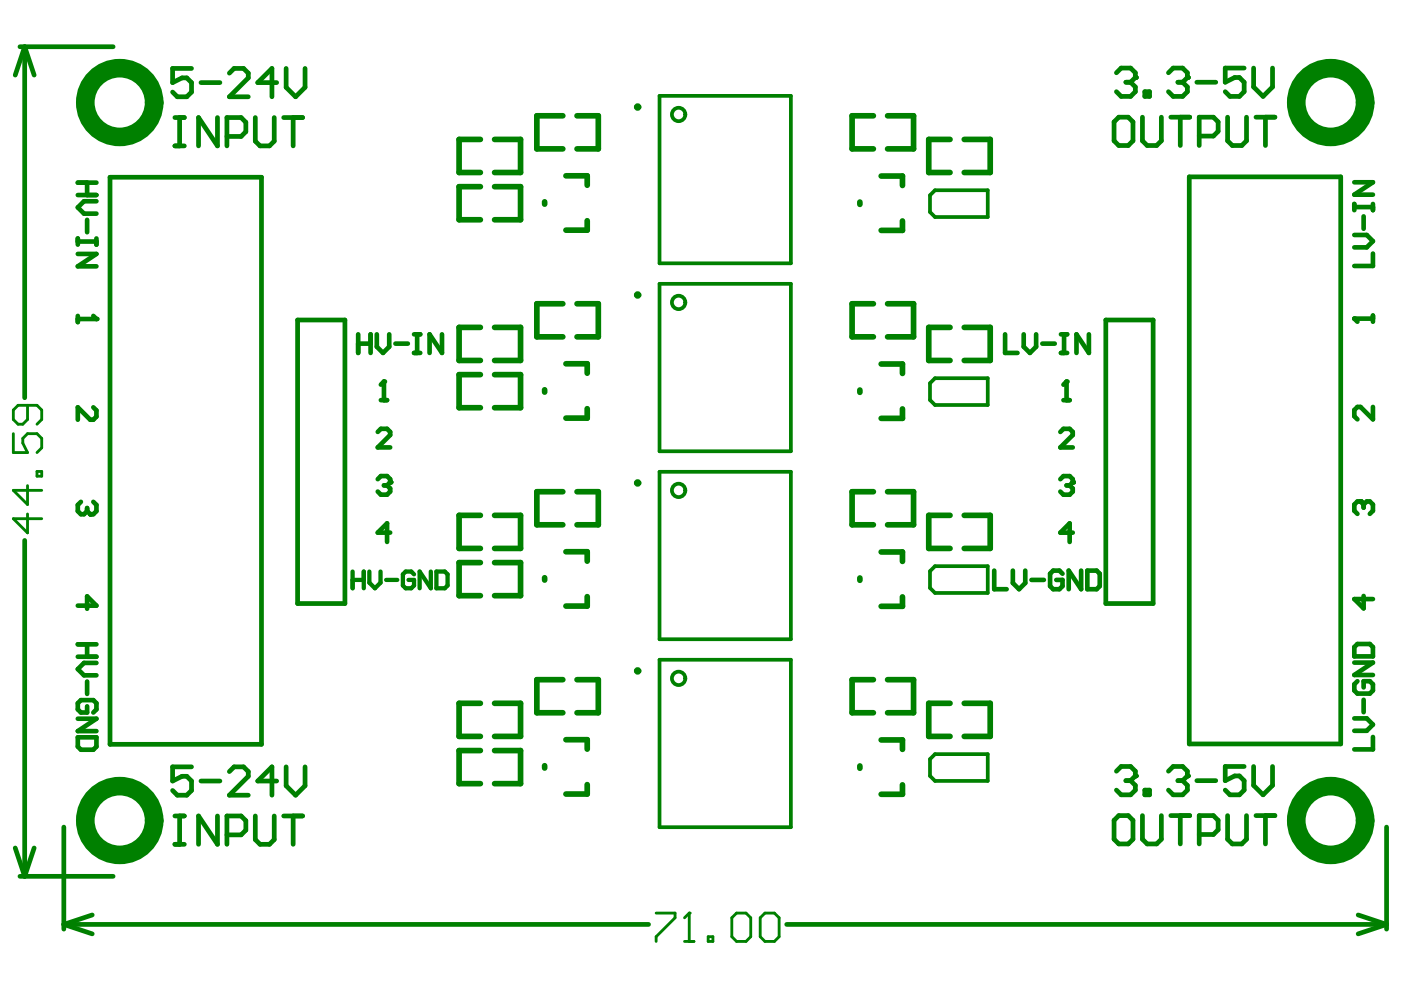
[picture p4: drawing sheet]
<svg xmlns="http://www.w3.org/2000/svg" width="297mm" height="210mm" viewBox="0 0 297 210" stroke-linecap="round" stroke-linejoin="round" font-family="sans-serif">
<g fill="none" stroke="#008000" stroke-width="1.2">
<path d="M101.9 29.6h-4.6v7h4.6M101.9 39.6h-4.6v7h4.6M104.9 29.6h5.5v7h-5.5M104.9 39.6h5.5v7h-5.5M119.3 24.6h-5.5v7h5.5M120 37.3h4.5v2M122.3 24.6h4.6v7h-4.6M185.2 24.6h-4.5v7h4.5M186.8 37.3h4.5v2M188.2 24.6h5.5v7h-5.5M201.4 29.6h-4.5v7h4.5M204.4 29.6h5.5v7h-5.5"/>
<path d="M115.5 42.8v.5M124.5 46.8v2h-4.5M182.3 42.8v.5M191.3 46.8v2h-4.5M101.9 69.4h-4.6v7h4.6M101.9 79.4h-4.6v7h4.6M104.9 69.4h5.5v7h-5.5M104.9 79.4h5.5v7h-5.5M119.3 64.4h-5.5v7h5.5M120 77.1h4.5v2M122.3 64.4h4.6v7h-4.6M185.2 64.4h-4.5v7h4.5"/>
<path d="M186.8 77.2h4.5v2M188.2 64.4h5.5v7h-5.5M201.4 69.4h-4.5v7h4.5M204.4 69.4h5.5v7h-5.5M115.5 82.6v.5M124.5 86.6v2.1h-4.5M182.3 82.7v.5M191.3 86.7v2h-4.5M101.9 109.3h-4.6v7h4.6M101.9 119.3h-4.6v7h4.6M104.9 109.3h5.5v7h-5.5M104.9 119.3h5.5v7h-5.5"/>
<path d="M119.3 104.3h-5.5v7h5.5M120 117h4.5v2M122.3 104.3h4.6v7h-4.6M185.2 104.3h-4.5v7h4.5M186.8 117h4.5v2M188.2 104.3h5.5v7h-5.5M201.4 109.3h-4.5v7h4.5M204.4 109.3h5.5v7h-5.5M115.5 122.5v.5M124.5 126.5v2h-4.5M182.3 122.5v.5M191.3 126.5v2.1h-4.5"/>
<path d="M101.9 149.1h-4.6v7h4.6M101.9 159.1h-4.6v7.1h4.6M104.9 149.1h5.5v7h-5.5M104.9 159.1h5.5v7.1h-5.5M119.3 144.1h-5.5v7h5.5M120 156.8h4.5v2M122.3 144.1h4.6v7h-4.6M185.2 144.1h-4.5v7h4.5M186.8 156.9h4.5v2M188.2 144.1h5.5v7h-5.5M201.4 149.1h-4.5v7h4.5M204.4 149.1h5.5v7h-5.5"/>
<path d="M115.5 162.3v.5M124.5 166.4v2h-4.5M182.3 162.4v.5M191.3 166.4v2h-4.5"/>
</g>
<g fill="none" stroke="#008000" stroke-width="1">
<path d="M4.2 9.9h19.8M5.2 9.9l2 6M5.2 9.9l-2 6M5.2 9.9v74.4M23.3 37.6h32.1v120.2h-32.1zM252.1 37.5h32.2v120.2h-32.2zM63.1 67.8h10v60.2h-10zM234.5 67.8h10v60.2h-10zM5.2 114.6v71.2M3.2 179.8l2 6M7.2 179.8l-2 6M13.5 175.4v21.6"/>
<path d="M294 175.4v21.6M4.2 185.8h19.8M13.5 196l6.1 2M13.5 196h124M19.6 194l-6.1 2M166.8 196h127.2M288 194l6 2M294 196l-6 2"/>
</g>
<path d="M139.8 20.3h27.9v35.5h-27.9zM197.2 41.4l1-1.1h11.2v5.7h-11.2l-1-1zM139.8 60.2h27.9v35.5h-27.9zM197.2 81.3l1-1.1h11.2v5.7h-11.2l-1-1.1zM139.8 100h27.9v35.5h-27.9zM139.8 139.9h27.9v35.5h-27.9zM197.2 121.1l1-1.1h11.2v5.7h-11.2l-1-1zM197.2 161l1-1.1h11.2v5.7h-11.2l-1-1.1z" fill="none" stroke="#008000" stroke-width=".79"/>
<path d="M288.5 106.3h-.7l-.7 .7v1.3l.7 .7" fill="none" stroke="#008000" stroke-width=".99"/>
<circle cx="288.5" cy="106.3" r=".49" fill="#008000"/>
<path d="M287.1 67.6h4M291.1 66.9v1.3M291.1 86.3v2.6l-2.6-2.6h-.7l-.7 .6v1.4l.7 .6M288.5 106.3l.6 .7M289.1 107v.6M289.1 107l.7-.7h.6l.7 .7v1.3l-.7 .7" fill="none" stroke="#008000" stroke-width=".99"/>
<circle cx="287.1" cy="67.6" r=".49" fill="#008000"/>
<g fill="none" stroke="#008000" stroke-width=".99">
<path d="M287.1 38.6h4l-4 2.7h4M287.1 43.2v1.4M287.1 49.8h2.7l1.3 1.3-1.3 1.3h-2.7M287.1 43.9h4M289.1 45.9v2.6M291.1 43.2v1.4M291.1 53.8v2.6h-4M287.1 67.6l.7 .6M287.1 137.2l.7-.7h2.6l.7 .7v2h-4zM289.1 126.4v2.6l-2-2h4M287.1 152.3h2.7l1.3 1.3-1.3 1.3h-2.7M287.1 140.5h4l-4 2.6h4"/>
<path d="M287.8 144.4l-.7 .7v1.3l.7 .7h2.6l.7-.7v-1.3l-.7-.7h-1.3v1.3M289.1 148.4v2.6M291.1 156.3v2.6h-4"/>
</g>
<g fill="none" stroke="#008000" stroke-width="1">
<path d="M37.1 173h2M37.1 179h2M38.1 173v6M40.6 162.6h-4v3l2-1h1l1 1v2l-1 1h-2l-1-1M42.6 165.6h4M46.1 173v6l-4-6v6M48.1 177h3l1-1v-2l-1-1h-3v6M48.6 163.6l1-1h2l1 1v1l-4 4h4M54.1 173v5l1 1h2l1-1v-5M58.7 165.6h-4.1l3.1-3v6M60.1 173h4.1M60.7 162.6v4l2 2 2-2v-4"/>
<path d="M62.2 173v6M236.7 163.5l1-1h2l1 1v1"/>
</g>
<circle cx="240.7" cy="164.5" r=".5" fill="#008000"/>
<path d="M238.7 165.5h1M239.7 165.5l1 1v1l-1 1h-2l-1-1M240.7 164.5l-1 1M242.7 167.5h1v1h-1zM247.7 163.5l1-1h2l1 1v1" fill="none" stroke="#008000" stroke-width="1"/>
<circle cx="251.7" cy="164.5" r=".5" fill="#008000"/>
<g fill="none" stroke="#008000" stroke-width="1">
<path d="M236.7 15.4l1-1h2l1 1v1M236.2 25.8l1-1h2l1 1v4.1l-1 1h-2l-1-1zM242.2 24.8v5.1l1 1h2l1-1v-5.1M248.2 24.8h4M250.2 24.8v6.1M254.3 28.9h3l1-1v-2.1l-1-1h-3v6.1M260.3 24.8v5.1l1 1h2l1-1v-5.1M266.3 24.8h4M268.3 24.8v6.1M236.2 173.9l1-1h2l1 1v4l-1 1h-2l-1-1zM242.2 172.9v5l1 1h2l1-1v-5M248.2 172.9h4"/>
<path d="M249.7 165.5h1M250.2 172.9v6M250.7 165.5l1 1v1l-1 1h-2l-1-1M251.7 164.5l-1 1M253.8 165.5h4M254.3 176.9h3l1-1v-2l-1-1h-3v6M260.3 172.9v5l1 1h2l1-1v-5M263.8 162.5h-4v3l2-1h1l1 1v2l-1 1h-2l-1-1M265.8 162.5v4l2 2 2-2v-4M266.3 172.9h4M268.3 172.9v6"/>
</g>
<circle cx="240.7" cy="16.4" r=".5" fill="#008000"/>
<path d="M238.7 17.4h1M239.7 17.4l1 1v1l-1 1h-2l-1-1M240.7 16.4l-1 1M242.7 19.4h1v1h-1zM247.7 15.4l1-1h2l1 1v1" fill="none" stroke="#008000" stroke-width="1"/>
<circle cx="251.7" cy="16.4" r=".5" fill="#008000"/>
<g fill="none" stroke="#008000" stroke-width="1">
<path d="M40.6 14.5h-4v3l2-1h1l1 1v2l-1 1h-2l-1-1M42.6 17.5h4M48.6 15.5l1-1h2l1 1v1l-4 4h4M58.7 17.5h-4.1l3.1-3v6M60.7 14.5v4l2 2 2-2v-4M249.7 17.4h1M250.7 17.4l1 1v1l-1 1h-2l-1-1M251.7 16.4l-1 1M253.8 17.4h4M263.8 14.4h-4v3l2-1h1l1 1v2l-1 1h-2l-1-1M265.8 14.4v4l2 2 2-2v-4M37.1 24.9h2"/>
<path d="M37.1 30.9h2M38.1 24.9v6M46.1 24.9v6l-4-6v6M48.1 28.9h3l1-1v-2l-1-1h-3v6M54.1 24.9v5l1 1h2l1-1v-5M60.1 24.9h4.1M62.2 24.9v6"/>
</g>
<path d="M74.8 121.2v3.5M74.8 123h2.3M77.1 121.2v3.5M78.3 121.2v2.3l1.2 1.2 1.2-1.2v-2.3M81.9 123h2.3M87.8 121.8l-.6-.6h-1.2l-.6 .6v2.3l.6 .6h1.2l.6-.6v-1.1h-1.2M91.3 121.2v3.5l-2.3-3.5v3.5M92.5 121.2h1.8l.6 .6v2.3l-.6 .6h-1.8z" fill="none" stroke="#008000" stroke-width=".91"/>
<g fill="none" stroke="#008000" stroke-width=".99">
<path d="M16.5 38.7h3.9M18.5 38.7v2.7M16.5 50.6v1.3M16.5 41.4h3.9M16.5 51.2h3.9M16.5 53.8h3.9l-3.9 2.7h3.9M18.5 46.6v2.6M20.4 50.6v1.3M20.4 42.7h-2.6l-1.3 1.3 1.3 1.3h2.6M16.5 67v1.3M16.5 67.6h3.9M16.5 136.6h3.9"/>
<path d="M16.5 139.2h3.9M18.5 136.6v2.6M210.8 121v3.9h2.6M214.7 121v2.6l1.4 1.3 1.3-1.3v-2.6M218.7 123h2.6M225.3 121.6l-.7-.6h-1.3l-.7 .6v2.7l.7 .6h1.3l.7-.6v-1.3h-1.3M229.2 121v3.9l-2.6-3.9v3.9M230.5 121h2l.7 .6v2.7l-.7 .6h-2zM16.5 156.3h3.9v2l-.6 .7h-2.6l-.7-.7zM16.5 152.4h3.9l-3.9 2.6h3.9M18.5 144.5v2.6M18.5 149.8v1.3h-1.3l-.7-.7v-1.3l.7-.7h2.6l.6 .7v1.3l-.6 .7"/>
<path d="M20.4 140.6h-2.6l-1.3 1.3 1.3 1.3h2.6"/>
</g>
<circle cx="20.4" cy="67.6" r=".49" fill="#008000"/>
<path d="M19.8 67l.6 .6M19.8 106.4l.6 .7v1.3l-.6 .6h-.7M16.5 128.4h3.9l-1.9-2v2.7" fill="none" stroke="#008000" stroke-width=".99"/>
<circle cx="19.1" cy="109" r=".49" fill="#008000"/>
<path d="M19.8 86.4l.6 .6v1.3l-.6 .7h-.7l-2.6-2.6v2.6M80.7 84.8h1.4M81.4 80.9v3.9M17.2 106.4l-.7 .7v1.3l.7 .6h.6l.7-.6M18.5 108.4l.6 .6M18.5 107.7v.7" fill="none" stroke="#008000" stroke-width=".99"/>
<circle cx="81.4" cy="80.9" r=".49" fill="#008000"/>
<path d="M75.9 70.9v3.9M75.9 72.9h2.7M78.6 70.9v3.9M79.9 70.9v2.6l1.3 1.3 1.3-1.3v-2.6M83.8 72.9h2.7M87.8 70.9h1.3M87.8 74.8h1.3M88.4 70.9v3.9M93.7 70.9v3.9l-2.6-3.9v3.9M80.1 91.6l.6-.7h1.4l.6 .7v.6l-2.6 2.7h2.6M81.4 80.9l-.7 .7M80.1 101.6l.6-.7h1.4l.6 .7v.7" fill="none" stroke="#008000" stroke-width=".99"/>
<circle cx="82.7" cy="102.3" r=".49" fill="#008000"/>
<g fill="none" stroke="#008000" stroke-width=".99">
<path d="M213.1 70.9v3.9h2.6M217 70.9v2.6l1.4 1.3 1.3-1.3v-2.6M221 72.9h2.6M224.9 74.8h1.4M224.9 70.9h1.4M225.6 70.9v3.9M230.9 70.9v3.9l-2.7-3.9v3.9M225.5 84.8h1.3M226.1 80.9v3.9M81.4 102.9h.7M82.1 102.9l.6 .7v.6l-.6 .7h-1.4l-.6-.7M82.7 102.3l-.6 .6"/>
<path d="M82.7 112.9h-2.6l2-1.9v3.9"/>
</g>
<circle cx="226.1" cy="80.9" r=".49" fill="#008000"/>
<path d="M224.8 91.6l.7-.7h1.3l.6 .7v.6l-2.6 2.7h2.6M226.1 80.9l-.6 .7M224.8 101.6l.7-.7h1.3l.6 .7v.7" fill="none" stroke="#008000" stroke-width=".99"/>
<circle cx="227.4" cy="102.3" r=".49" fill="#008000"/>
<path d="M226.1 102.9h.7M226.8 102.9l.6 .7v.6l-.6 .7h-1.3l-.7-.7M227.4 102.3l-.6 .6M227.4 112.9h-2.6l2-1.9v3.9" fill="none" stroke="#008000" stroke-width=".99"/>
<path d="M139.1 193.6h4v1l-4 4v1M145.1 199.6h2M146.1 193.6v6" fill="none" stroke="#008000" stroke-width=".6"/>
<circle cx="146.1" cy="193.6" r=".3" fill="#008000"/>
<path d="M2.8 91.9v4.1h3l-1-2v-1.1l1-1h2l1 1v2.1l-1 1M5.8 85.9v3l-1 1h-1l-1-1v-2l1-1h4l1 1v2l-1 1M7.8 100h1v1h-1zM5.8 109v4l-3-3h6M5.8 103v4l-3-3h6M146.1 193.6l-1 1M150.1 198.6h1v1h-1zM155.2 194.6l1-1h2l1 1v4l-1 1h-2l-1-1zM161.2 194.6l1-1h2l1 1v4l-1 1h-2l-1-1z" fill="none" stroke="#008000" stroke-width=".6"/>
<g fill="none" stroke="#008000" stroke-width=".79">
<circle cx="135.2" cy="22.7" r=".4"/>
<circle cx="143.9" cy="24.3" r="1.42"/>
<circle cx="135.2" cy="62.5" r=".4"/>
<circle cx="143.9" cy="64.1" r="1.42"/>
<circle cx="135.2" cy="102.4" r=".4"/>
<circle cx="143.9" cy="104" r="1.42"/>
<circle cx="135.2" cy="142.3" r=".4"/>
<circle cx="143.9" cy="143.8" r="1.42"/>
</g>
<g fill="none" stroke="#008000" stroke-width="3.9">
<circle cx="25.4" cy="21.7" r="7.3"/>
<circle cx="282.1" cy="21.7" r="7.3"/>
<circle cx="25.4" cy="174" r="7.3"/>
<circle cx="282.1" cy="174" r="7.3"/>
</g>
</svg>
